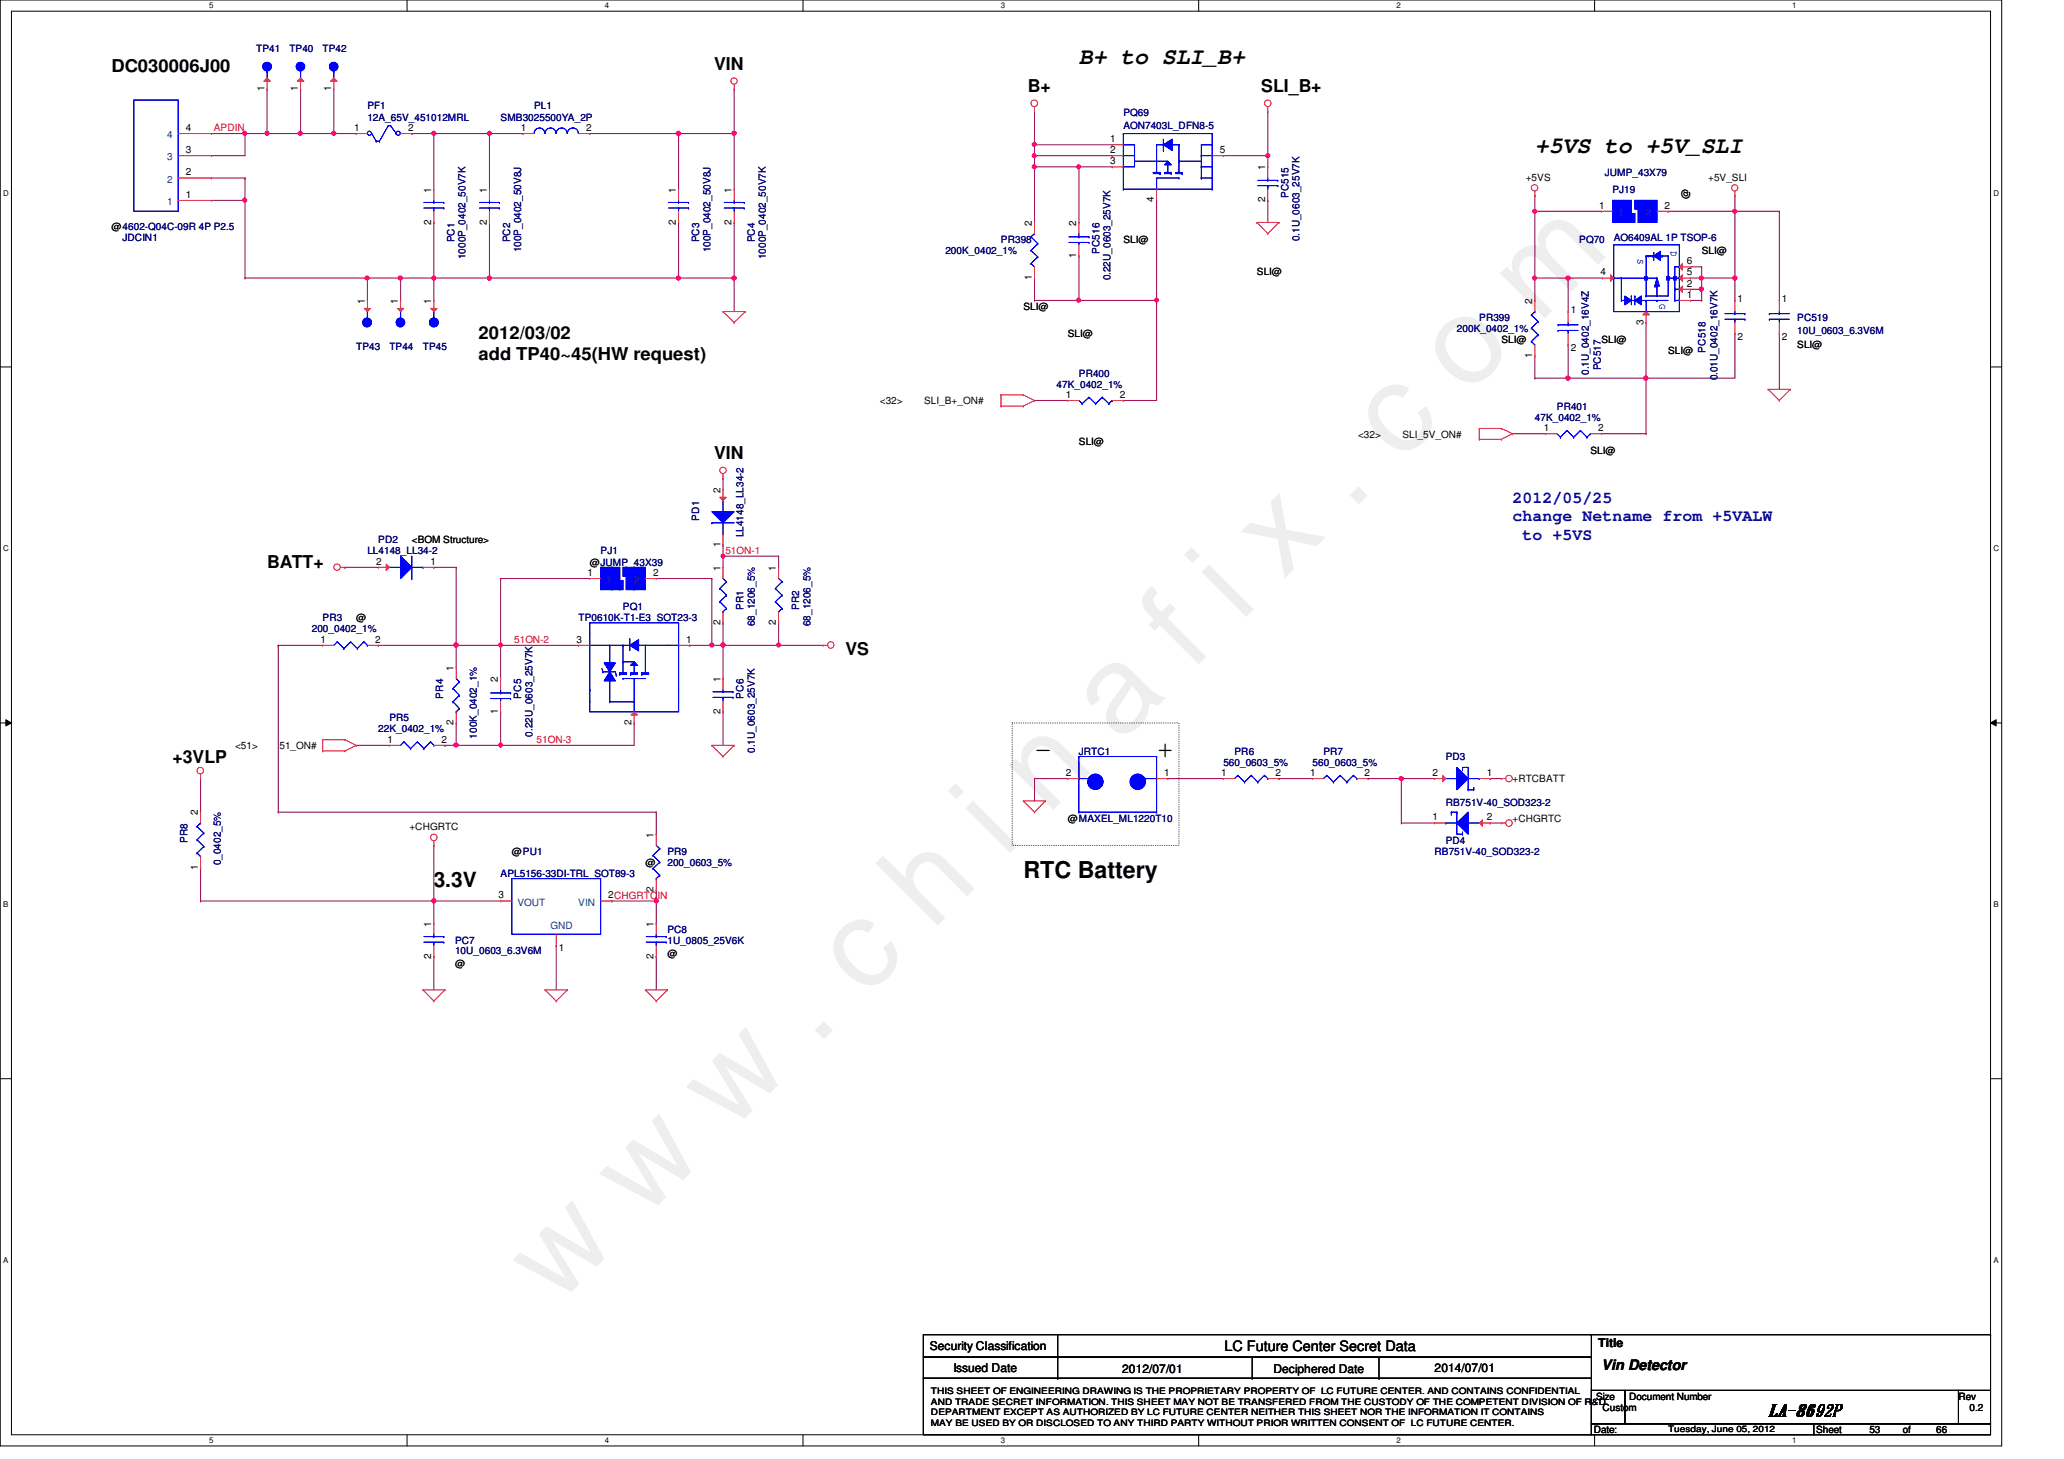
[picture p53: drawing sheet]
<svg xmlns="http://www.w3.org/2000/svg" width="297mm" height="210mm" viewBox="0 0 297 210" stroke-linecap="round" stroke-linejoin="round" font-family="sans-serif">
<defs><g id="words">
<text font-size="17.6" fill="#f0f" x="80.1" y="188" transform="rotate(-45 80.1 188)">w w w . c h i n a f i x . c o m</text>
<g font-size="4.3">
<text x="148.9" y="109.1">-</text>
<text x="166.5" y="109.1">+</text>
</g>
<g font-size="3.3">
<text x="155.3" y="9.2">B+ to SLI_B+</text>
<text x="220.9" y="22.1">+5VS to +5V_SLI</text>
<text x="147.3" y="126.4">RTC Battery</text>
</g>
<text font-size="3" x="62.4" y="127.6">3.3V</text>
<g font-size="2.5">
<text x="16" y="10.4">DC030006J00</text>
<text x="102.8" y="10.1">VIN</text>
<text x="147.9" y="13.3">B+</text>
<text x="181.5" y="13.3">SLI_B+</text>
<text x="68.9" y="48.8">2012/03/02</text>
<text x="68.9" y="51.8">add TP40~45(HW request)</text>
<text x="102.8" y="66.1">VIN</text>
<text x="38.4" y="81.7">BATT+</text>
<text x="121.7" y="94.2">VS</text>
<text x="24.8" y="109.8">+3VLP</text>
<text x="254.5" y="203.7">LA-8692P</text>
</g>
<g font-size="2.4" fill="#0000a0">
<text x="217.7" y="72.3">2012/05/25</text>
<text x="217.7" y="75">change Netname from +5VALW</text>
<text x="219.1" y="77.7">to +5VS</text>
</g>
<g font-size="2.1">
<text x="176.2" y="194.4">LC Future Center Secret Data</text>
<text x="230.5" y="197.1">Vin Detector</text>
</g>
<g font-size="1.7">
<text x="133.8" y="194.3">Security Classification</text>
<text x="137.2" y="197.3">Issued Date</text>
<text x="161.5" y="197.5">2012/07/01</text>
<text x="183.3" y="197.5">Deciphered Date</text>
<text x="206.5" y="197.3">2014/07/01</text>
<text x="230" y="193.8">Title</text>
</g>
<g font-size="1.4" fill="#000080">
<text x="36.9" y="7.5">TP41</text>
<text x="41.7" y="7.5">TP40</text>
<text x="46.4" y="7.5">TP42</text>
<text x="52.9" y="15.7">PF1</text>
<text x="52.9" y="17.4">12A_65V_451012MRL</text>
<text x="72" y="17.4">SMB3025500YA_2P</text>
<text x="76.9" y="15.7">PL1</text>
<text x="161.7" y="16.7">PQ69</text>
<text x="161.7" y="18.6">AON7403L_DFN8-5</text>
<text x="185.4" y="28.5" transform="rotate(-90 185.4 28.5)">PC515</text>
<text x="231" y="25.4">JUMP_43X79</text>
<text x="232.1" y="27.8">PJ19</text>
<text x="17.6" y="34.6">JDCIN1</text>
<text x="65.4" y="34.9" transform="rotate(-90 65.4 34.9)">PC1</text>
<text x="73.4" y="34.9" transform="rotate(-90 73.4 34.9)">PC2</text>
<text x="100.6" y="34.9" transform="rotate(-90 100.6 34.9)">PC3</text>
<text x="108.6" y="34.9" transform="rotate(-90 108.6 34.9)">PC4</text>
<text x="144.1" y="35">PR398</text>
<text x="187" y="34.7" transform="rotate(-90 187 34.7)">0.1U_0603_25V7K</text>
<text x="227.3" y="35">PQ70</text>
<text x="232.2" y="34.6">AO6409AL 1P TSOP-6</text>
<text x="67" y="37.3" transform="rotate(-90 67 37.3)">1000P_0402_50V7K</text>
<text x="75" y="36.3" transform="rotate(-90 75 36.3)">100P_0402_50V8J</text>
<text x="102.2" y="36.3" transform="rotate(-90 102.2 36.3)">100P_0402_50V8J</text>
<text x="110.2" y="37.3" transform="rotate(-90 110.2 37.3)">1000P_0402_50V7K</text>
<text x="136.1" y="36.6">200K_0402_1%</text>
<text x="158.2" y="36.5" transform="rotate(-90 158.2 36.5)">PC516</text>
<text x="159.8" y="40.3" transform="rotate(-90 159.8 40.3)">0.22U_0603_25V7K</text>
<text x="209.7" y="47.8">200K_0402_1%</text>
<text x="212.9" y="46.2">PR399</text>
<text x="258.7" y="46.2">PC519</text>
<text x="51.3" y="50.3">TP43</text>
<text x="56" y="50.3">TP44</text>
<text x="60.9" y="50.3">TP45</text>
<text x="228.6" y="53.9" transform="rotate(-90 228.6 53.9)">0.1U_0402_16V4Z</text>
<text x="230.4" y="53.3" transform="rotate(-90 230.4 53.3)">PC517</text>
<text x="245.4" y="50.7" transform="rotate(-90 245.4 50.7)">PC518</text>
<text x="258.7" y="48.1">10U_0603_6.3V6M</text>
<text x="152.1" y="55.8">47K_0402_1%</text>
<text x="155.3" y="54.2">PR400</text>
<text x="224.1" y="59">PR401</text>
<text x="247.2" y="54.7" transform="rotate(-90 247.2 54.7)">0.01U_0402_16V7K</text>
<text x="220.9" y="60.6">47K_0402_1%</text>
<text x="100.6" y="74.9" transform="rotate(-90 100.6 74.9)">PD1</text>
<text x="107" y="77.3" transform="rotate(-90 107 77.3)">LL4148_LL34-2</text>
<text x="52.9" y="79.8">LL4148_LL34-2</text>
<text x="54.4" y="78.2">PD2</text>
<text x="86.4" y="79.8">PJ1</text>
<text x="46.4" y="89.4">PR3</text>
<text x="83.3" y="89.4">TP0610K-T1-E3_SOT23-3</text>
<text x="89.7" y="87.8">PQ1</text>
<text x="107" y="87.7" transform="rotate(-90 107 87.7)">PR1</text>
<text x="115" y="87.7" transform="rotate(-90 115 87.7)">PR2</text>
<text x="44.9" y="91">200_0402_1%</text>
<text x="108.6" y="90.1" transform="rotate(-90 108.6 90.1)">68_1206_5%</text>
<text x="116.6" y="90.1" transform="rotate(-90 116.6 90.1)">68_1206_5%</text>
<text x="63.8" y="100.5" transform="rotate(-90 63.8 100.5)">PR4</text>
<text x="75" y="100.5" transform="rotate(-90 75 100.5)">PC5</text>
<text x="107" y="100.5" transform="rotate(-90 107 100.5)">PC6</text>
<text x="54.4" y="105.4">22K_0402_1%</text>
<text x="56" y="103.8">PR5</text>
<text x="68.6" y="106.3" transform="rotate(-90 68.6 106.3)">100K_0402_1%</text>
<text x="76.6" y="106" transform="rotate(-90 76.6 106)">0.22U_0603_25V7K</text>
<text x="108.6" y="108.3" transform="rotate(-90 108.6 108.3)">0.1U_0603_25V7K</text>
<text x="155.3" y="108.6">JRTC1</text>
<text x="176.1" y="110.2">560_0603_5%</text>
<text x="177.7" y="108.6">PR6</text>
<text x="188.9" y="110.2">560_0603_5%</text>
<text x="190.5" y="108.6">PR7</text>
<text x="208.1" y="109.4">PD3</text>
<text x="208.1" y="116">RB751V-40_SOD323-2</text>
<text x="27" y="121.3" transform="rotate(-90 27 121.3)">PR8</text>
<text x="31.8" y="124.5" transform="rotate(-90 31.8 124.5)">0_0402_5%</text>
<text x="96.1" y="123">PR9</text>
<text x="96.1" y="124.6">200_0603_5%</text>
<text x="206.5" y="123">RB751V-40_SOD323-2</text>
<text x="208.1" y="121.4">PD4</text>
<text x="72" y="126.2">APL5156-33DI-TRL_SOT89-3</text>
<text x="65.5" y="135.8">PC7</text>
<text x="65.5" y="137.2">10U_0603_6.3V6M</text>
<text x="96.1" y="134.2">PC8</text>
<text x="96.1" y="135.8">1U_0805_25V6K</text>
</g>
<g font-size="1.4">
<text x="38.1" y="13.1" transform="rotate(-90 38.1 13.1)">1</text>
<text x="42.9" y="13.1" transform="rotate(-90 42.9 13.1)">1</text>
<text x="47.7" y="13.1" transform="rotate(-90 47.7 13.1)">1</text>
<text x="26.8" y="22">3</text>
<text x="26.8" y="18.8">4</text>
<text x="51" y="18.8">1</text>
<text x="58.8" y="18.8">2</text>
<text x="75" y="18.8">1</text>
<text x="84.4" y="18.8">2</text>
<text x="159.8" y="23.6">3</text>
<text x="159.8" y="22">2</text>
<text x="159.8" y="20.4">1</text>
<text x="175.6" y="22">5</text>
<text x="26.8" y="28.4">1</text>
<text x="26.8" y="25.2">2</text>
<text x="62.1" y="27.7" transform="rotate(-90 62.1 27.7)">1</text>
<text x="70.1" y="27.7" transform="rotate(-90 70.1 27.7)">1</text>
<text x="97.3" y="27.7" transform="rotate(-90 97.3 27.7)">1</text>
<text x="105.3" y="27.7" transform="rotate(-90 105.3 27.7)">1</text>
<text x="166.1" y="29.1" transform="rotate(-90 166.1 29.1)">4</text>
<text x="182.1" y="29.1" transform="rotate(-90 182.1 29.1)">2</text>
<text x="182.1" y="24.5" transform="rotate(-90 182.1 24.5)">1</text>
<text x="219.6" y="26">+5VS</text>
<text x="243" y="28.7" transform="rotate(-90 243 28.7)">@</text>
<text x="245.8" y="26">+5V_SLI</text>
<text x="16" y="33.1">@4602-Q04C-09R 4P P2.5</text>
<text x="62.1" y="32.3" transform="rotate(-90 62.1 32.3)">2</text>
<text x="70.1" y="32.3" transform="rotate(-90 70.1 32.3)">2</text>
<text x="97.3" y="32.3" transform="rotate(-90 97.3 32.3)">2</text>
<text x="105.3" y="32.3" transform="rotate(-90 105.3 32.3)">2</text>
<text x="148.5" y="32.5" transform="rotate(-90 148.5 32.5)">2</text>
<text x="154.9" y="32.5" transform="rotate(-90 154.9 32.5)">2</text>
<text x="161.7" y="35">SLI@</text>
<text x="230.2" y="30">1</text>
<text x="239.6" y="30">2</text>
<text x="148.5" y="40.3" transform="rotate(-90 148.5 40.3)">1</text>
<text x="154.9" y="37.1" transform="rotate(-90 154.9 37.1)">1</text>
<text x="180.9" y="39.6">SLI@</text>
<text x="230.3" y="39.6">4</text>
<text x="242.8" y="38">6</text>
<text x="242.8" y="41.2">2</text>
<text x="242.8" y="39.6">5</text>
<text x="244.9" y="36.6">SLI@</text>
<text x="52.5" y="43.7" transform="rotate(-90 52.5 43.7)">1</text>
<text x="57.3" y="43.7" transform="rotate(-90 57.3 43.7)">1</text>
<text x="62.1" y="43.7" transform="rotate(-90 62.1 43.7)">1</text>
<text x="147.3" y="44.6">SLI@</text>
<text x="220.5" y="43.7" transform="rotate(-90 220.5 43.7)">2</text>
<text x="226.1" y="45">1</text>
<text x="236.5" y="46.7" transform="rotate(-90 236.5 46.7)">3</text>
<text x="242.8" y="42.8">1</text>
<text x="250.1" y="43.4">1</text>
<text x="256.5" y="43.4">1</text>
<text x="153.7" y="48.4">SLI@</text>
<text x="216.1" y="49.4">SLI@</text>
<text x="220.5" y="51.5" transform="rotate(-90 220.5 51.5)">1</text>
<text x="226.1" y="50.5">2</text>
<text x="230.5" y="49.4">SLI@</text>
<text x="240.1" y="51">SLI@</text>
<text x="250.1" y="48.9">2</text>
<text x="256.5" y="48.9">2</text>
<text x="258.7" y="50">SLI@</text>
<text x="126.6" y="58.2">&lt;32&gt;</text>
<text x="133" y="58.2">SLI_B+_ON#</text>
<text x="153.4" y="57.2">1</text>
<text x="161.2" y="57.2">2</text>
<text x="155.3" y="64.1">SLI@</text>
<text x="195.4" y="63">&lt;32&gt;</text>
<text x="201.8" y="63">SLI_5V_ON#</text>
<text x="222.2" y="62">1</text>
<text x="228.9" y="65.4">SLI@</text>
<text x="230" y="62">2</text>
<text x="103.7" y="70.9" transform="rotate(-90 103.7 70.9)">2</text>
<text x="54.1" y="81.2">2</text>
<text x="59.3" y="78.2">&lt;BOM Structure&gt;</text>
<text x="62" y="81.2">1</text>
<text x="84.5" y="82.8">1</text>
<text x="84.9" y="81.4">@JUMP_43X39</text>
<text x="94" y="82.8">2</text>
<text x="103.7" y="82.1" transform="rotate(-90 103.7 82.1)">1</text>
<text x="103.7" y="78.7" transform="rotate(-90 103.7 78.7)">1</text>
<text x="111.7" y="82.1" transform="rotate(-90 111.7 82.1)">1</text>
<text x="51.3" y="89.4">@</text>
<text x="103.7" y="89.9" transform="rotate(-90 103.7 89.9)">2</text>
<text x="111.7" y="89.9" transform="rotate(-90 111.7 89.9)">2</text>
<text x="46.1" y="92.5">1</text>
<text x="54" y="92.5">2</text>
<text x="83" y="92.5">3</text>
<text x="98.8" y="92.5">1</text>
<text x="65.3" y="96.5" transform="rotate(-90 65.3 96.5)">1</text>
<text x="71.7" y="98.1" transform="rotate(-90 71.7 98.1)">2</text>
<text x="103.7" y="98.1" transform="rotate(-90 103.7 98.1)">1</text>
<text x="33.8" y="107.8">&lt;51&gt;</text>
<text x="40.2" y="107.8">51_ON#</text>
<text x="55.7" y="106.8">1</text>
<text x="63.5" y="106.8">2</text>
<text x="65.3" y="104.3" transform="rotate(-90 65.3 104.3)">2</text>
<text x="71.7" y="102.7" transform="rotate(-90 71.7 102.7)">1</text>
<text x="90.9" y="104.3" transform="rotate(-90 90.9 104.3)">2</text>
<text x="103.7" y="102.7" transform="rotate(-90 103.7 102.7)">2</text>
<text x="153.4" y="111.6">2</text>
<text x="167.6" y="111.6">1</text>
<text x="175.8" y="111.6">1</text>
<text x="183.6" y="111.6">2</text>
<text x="188.5" y="111.6">1</text>
<text x="196.4" y="111.6">2</text>
<text x="206.2" y="111.6">2</text>
<text x="214" y="111.6">1</text>
<text x="217.7" y="112.4">+RTCBATT</text>
<text x="28.5" y="117.3" transform="rotate(-90 28.5 117.3)">2</text>
<text x="58.9" y="119.5">+CHGRTC</text>
<text x="153.7" y="118.2">@MAXEL_ML1220T10</text>
<text x="206.2" y="118">1</text>
<text x="214" y="118">2</text>
<text x="217.7" y="118.3">+CHGRTC</text>
<text x="28.5" y="125.1" transform="rotate(-90 28.5 125.1)">1</text>
<text x="73.7" y="123">@PU1</text>
<text x="92.9" y="124.6">@</text>
<text x="94.1" y="120.5" transform="rotate(-90 94.1 120.5)">1</text>
<text x="71.8" y="129.2">3</text>
<text x="87.5" y="129.2">2CHGRTCIN</text>
<text x="94.1" y="128.3" transform="rotate(-90 94.1 128.3)">2</text>
<text x="62.1" y="137.9" transform="rotate(-90 62.1 137.9)">2</text>
<text x="62.1" y="133.3" transform="rotate(-90 62.1 133.3)">1</text>
<text x="80.4" y="136.9">1</text>
<text x="94.1" y="137.9" transform="rotate(-90 94.1 137.9)">2</text>
<text x="94.1" y="133.3" transform="rotate(-90 94.1 133.3)">1</text>
<text x="96.1" y="137.7">@</text>
<text x="65.5" y="139.1">@</text>
<text x="229.7" y="201.4">Size</text>
<text x="230.6" y="203">Custom</text>
<text x="234.5" y="201.4">Document Number</text>
<text x="281.9" y="201.4">Rev</text>
<text x="283.5" y="203">0.2</text>
<text x="229.4" y="206.2">Date:</text>
<text x="261.4" y="206.2">Sheet</text>
<text x="269" y="206.2">53</text>
<text x="273.9" y="206.2">of</text>
<text x="278.6" y="206.2">66</text>
</g>
<g font-size="1.4" fill="#004080">
<text x="24" y="23.1">3</text>
<text x="24" y="19.9">4</text>
<text x="24" y="29.5">1</text>
<text x="24" y="26.3">2</text>
<text x="232.9" y="31.1">1</text>
<text x="236.9" y="31.1">2</text>
<text x="87.2" y="83.9">1</text>
<text x="91.3" y="83.9">2</text>
<text x="74.5" y="130.3">VOUT</text>
<text x="83.2" y="130.3">VIN</text>
<text x="79.2" y="133.6">GND</text>
</g>
<g font-size="1.4" fill="#f00">
<text x="30.8" y="18.9">APDIN</text>
<text x="104.4" y="79.7">51ON-1</text>
<text x="74" y="92.5">51ON-2</text>
<text x="77.2" y="106.9">51ON-3</text>
</g>
<g font-size="1.4" fill="#00f">
<text x="235.7" y="37.3" transform="rotate(90 235.7 37.3)">S</text>
<text x="240.4" y="36.2" transform="rotate(90 240.4 36.2)">D</text>
<text x="238.8" y="43.7" transform="rotate(90 238.8 43.7)">G</text>
</g>
<g font-size="1.3">
<text x="134" y="200.6">THIS SHEET OF ENGINEERING DRAWING IS THE PROPRIETARY PROPERTY OF LC FUTURE CENTER. AND CONTAINS CONFIDENTIAL</text>
<text x="134" y="202.1">AND TRADE SECRET INFORMATION. THIS SHEET MAY NOT BE TRANSFERED FROM THE CUSTODY OF THE COMPETENT DIVISION OF R&amp;D</text>
<text x="134" y="203.6">DEPARTMENT EXCEPT AS AUTHORIZED BY LC FUTURE CENTER NEITHER THIS SHEET NOR THE INFORMATION IT CONTAINS</text>
<text x="134" y="205.1">MAY BE USED BY OR DISCLOSED TO ANY THIRD PARTY WITHOUT PRIOR WRITTEN CONSENT OF LC FUTURE CENTER.</text>
<text x="240.1" y="206">Tuesday, June 05, 2012</text>
</g>
<g font-size="1.1">
<text x="30.1" y="1.1">5</text>
<text x="87" y="1.1">4</text>
<text x="144" y="1.1">3</text>
<text x="201" y="1.1">2</text>
<text x="257.9" y="1.1">1</text>
<text x=".5" y="28.2">D</text>
<text x="286.9" y="28.2">D</text>
<text x=".5" y="79.3">C</text>
<text x="286.9" y="79.3">C</text>
<text x=".5" y="130.6">B</text>
<text x="286.9" y="130.6">B</text>
<text x=".5" y="181.7">A</text>
<text x="286.9" y="181.7">A</text>
<text x="30.1" y="207.6">5</text>
<text x="87" y="207.6">4</text>
<text x="144" y="207.6">3</text>
<text x="201" y="207.6">2</text>
<text x="257.9" y="207.6">1</text>
</g>
</g></defs>
<path d="M0 0h288.1v208h-288.1zM1.6 1.6h284.9v204.8h-284.9z" fill="none" stroke="#000" stroke-width=".14"/>
<g fill="#fff">
<path d="M30.1 .2h.6v1.2h-.6z"/>
<path d="M30.1 206.6h.6v1.2h-.6z"/>
</g>
<path d="M58.6 0v1.6M58.6 206.4v1.6" fill="none" stroke="#000" stroke-width=".14"/>
<g fill="#fff">
<path d="M87 .2h.6v1.2h-.6z"/>
<path d="M87 206.6h.6v1.2h-.6z"/>
</g>
<path d="M115.6 0v1.6M115.6 206.4v1.6" fill="none" stroke="#000" stroke-width=".14"/>
<g fill="#fff">
<path d="M144 .2h.6v1.2h-.6z"/>
<path d="M144 206.6h.6v1.2h-.6z"/>
</g>
<path d="M172.5 0v1.6M172.5 206.4v1.6" fill="none" stroke="#000" stroke-width=".14"/>
<g fill="#fff">
<path d="M201 .2h.5v1.2h-.5z"/>
<path d="M201 206.6h.5v1.2h-.5z"/>
</g>
<path d="M229.5 0v1.6M229.5 206.4v1.6" fill="none" stroke="#000" stroke-width=".14"/>
<g fill="#fff">
<path d="M257.9 .2h.6v1.2h-.6z"/>
<path d="M257.9 206.6h.6v1.2h-.6z"/>
<path d="M.5 27.2h.7v1.2h-.7z"/>
<path d="M286.9 27.2h.8v1.2h-.8z"/>
<path d="M.5 78.4h.7v1.1h-.7z"/>
<path d="M286.9 78.4h.8v1.1h-.8z"/>
</g>
<path d="M0 52.8h1.6M286.5 52.8h1.6" fill="none" stroke="#000" stroke-width=".14"/>
<g fill="#fff">
<path d="M.5 129.6h.7v1.2h-.7z"/>
<path d="M286.9 129.6h.7v1.2h-.7z"/>
</g>
<path d="M0 104h1.6M.8 103.5l.8 .5-.8 .4zM286.5 104l.8-.5v.9zM286.5 104h1.6" fill="none" stroke="#000" stroke-width=".14"/>
<path d="M.8 103.5l.8 .5-.8 .4zM286.5 104l.8-.5v.9z" fill="#000"/>
<g fill="#fff">
<path d="M.5 180.8h.7v1.1h-.7z"/>
<path d="M286.9 180.8h.7v1.1h-.7z"/>
</g>
<path d="M0 155.2h1.6M286.5 155.2h1.6" fill="none" stroke="#000" stroke-width=".14"/>
<path d="M59.3 19.2h.1M59.3 19.2h3.1M84.9 19.2h.1M84.9 19.2h12.8M105.7 19.2h.1M105.7 19.2v8M35.3 28.8h.1M35.3 28.8v11.2M57.7 40h.1M57.7 40h4.7" fill="none" stroke="#800040" stroke-width=".14"/>
<circle cx="35.2" cy="28.8" r=".3" fill="#f0f"/>
<circle cx="35.2" cy="28.8" r=".3" fill="none" stroke="#f0f" stroke-width=".14"/>
<path d="M62.4 40h.1M62.4 40h8" fill="none" stroke="#800040" stroke-width=".14"/>
<circle cx="62.4" cy="40" r=".3" fill="#f0f"/>
<circle cx="62.4" cy="40" r=".3" fill="none" stroke="#f0f" stroke-width=".14"/>
<path d="M62.4 19.2h.1M62.4 19.2v8M70.4 19.2h.1M70.4 19.2v8" fill="none" stroke="#800040" stroke-width=".14"/>
<circle cx="62.4" cy="19.2" r=".3" fill="#f0f"/>
<circle cx="62.4" cy="19.2" r=".3" fill="none" stroke="#f0f" stroke-width=".14"/>
<path d="M70.4 19.2h.1M70.4 19.2h4.9" fill="none" stroke="#800040" stroke-width=".14"/>
<circle cx="70.4" cy="19.2" r=".3" fill="#f0f"/>
<circle cx="70.4" cy="19.2" r=".3" fill="none" stroke="#f0f" stroke-width=".14"/>
<path d="M97.7 19.2h.1M97.7 19.2v8M97.7 19.2h8M62.4 32h.1M62.4 32v8" fill="none" stroke="#800040" stroke-width=".14"/>
<circle cx="97.6" cy="19.2" r=".31" fill="#f0f"/>
<circle cx="97.6" cy="19.2" r=".31" fill="none" stroke="#f0f" stroke-width=".14"/>
<path d="M48 19.2h.1M48 19.2h3.3M105.7 12.8h.1M105.7 12.8v6.4M30.4 25.6h4.9M30.4 28.8h4.9M35.3 25.6h.1M35.3 28.8h.1M35.3 25.6v3.2" fill="none" stroke="#800040" stroke-width=".14"/>
<circle cx="105.6" cy="19.2" r=".31" fill="#f0f"/>
<circle cx="105.6" cy="19.2" r=".31" fill="none" stroke="#f0f" stroke-width=".14"/>
<path d="M30.4 19.2h.1M30.4 19.2h4.9M35.3 19.2h.1M35.3 19.2v3.2h-4.9M30.4 22.4h.1" fill="none" stroke="#800040" stroke-width=".14"/>
<circle cx="35.2" cy="19.2" r=".3" fill="#f0f"/>
<circle cx="35.2" cy="19.2" r=".3" fill="none" stroke="#f0f" stroke-width=".14"/>
<path d="M49.7 81.6h.1M49.7 81.6h4.7M65.7 92.8h.1M65.7 92.8v3.2M64 107.2h.1M65.7 104h.1M65.7 104v3.2h-1.7" fill="none" stroke="#800040" stroke-width=".14"/>
<circle cx="65.6" cy="92.8" r=".31" fill="#f0f"/>
<circle cx="65.6" cy="92.8" r=".31" fill="none" stroke="#f0f" stroke-width=".14"/>
<path d="M65.7 92.8h.1M65.7 92.8h6.3M51.3 107.2h.1M51.3 107.2h4.7M65.7 107.2h.1M65.7 107.2h6.3" fill="none" stroke="#800040" stroke-width=".14"/>
<circle cx="65.6" cy="107.2" r=".31" fill="#f0f"/>
<circle cx="65.6" cy="107.2" r=".31" fill="none" stroke="#f0f" stroke-width=".14"/>
<path d="M65.7 81.6h.1M65.7 81.6v11.2" fill="none" stroke="#800040" stroke-width=".14"/>
<circle cx="65.6" cy="92.8" r=".31" fill="#f0f"/>
<circle cx="65.6" cy="92.8" r=".31" fill="none" stroke="#f0f" stroke-width=".14"/>
<path d="M62.4 81.6h.1M62.4 81.6h3.3M62.4 121.6h.1M62.4 137.6h.1M62.4 129.6h.1M62.4 121.6v11.2M62.4 137.6v4.8" fill="none" stroke="#800040" stroke-width=".14"/>
<circle cx="62.4" cy="129.6" r=".31" fill="#f0f"/>
<circle cx="62.4" cy="129.6" r=".31" fill="none" stroke="#f0f" stroke-width=".14"/>
<g fill="none" stroke="#800040" stroke-width=".14">
<path d="M35.3 40h.1M35.3 40h17.6M52.9 40h.1M52.9 40v3.2M57.7 40h.1M57.7 40v3.2M40 92.8h.1M40 92.8h6.4M40 92.8v24M54.4 92.8h.1M54.4 92.8h11.3M28.9 112h.1"/>
<path d="M28.9 112v4.8M40 116.8h.1M40 116.8h54.4M28.9 129.6h.1M28.9 124.8h.1M28.9 129.6h43.1M28.9 124.8v4.8M62.4 129.6h.1"/>
</g>
<circle cx="57.6" cy="40" r=".31" fill="#f0f"/>
<circle cx="57.6" cy="40" r=".31" fill="none" stroke="#f0f" stroke-width=".14"/>
<path d="M52.9 40h.1M52.9 40h4.8" fill="none" stroke="#800040" stroke-width=".14"/>
<circle cx="52.8" cy="40" r=".3" fill="#f0f"/>
<circle cx="52.8" cy="40" r=".3" fill="none" stroke="#f0f" stroke-width=".14"/>
<path d="M35.3 19.2h.1M35.3 19.2h3.1M38.4 19.2h.1M38.4 12.8v6.4M43.3 19.2h.1M43.3 12.8v6.4M62.4 19.2h.1M62.4 19.2h8M62.4 40h.1M62.4 40v3.2" fill="none" stroke="#800040" stroke-width=".14"/>
<circle cx="43.2" cy="19.2" r=".3" fill="#f0f"/>
<circle cx="43.2" cy="19.2" r=".3" fill="none" stroke="#f0f" stroke-width=".14"/>
<path d="M38.4 19.2h.1M38.4 19.2h4.9" fill="none" stroke="#800040" stroke-width=".14"/>
<circle cx="38.4" cy="19.2" r=".3" fill="#f0f"/>
<circle cx="38.4" cy="19.2" r=".3" fill="none" stroke="#f0f" stroke-width=".14"/>
<path d="M48 19.2h.1M48 12.8v6.4" fill="none" stroke="#800040" stroke-width=".14"/>
<circle cx="48" cy="19.2" r=".3" fill="#f0f"/>
<circle cx="48" cy="19.2" r=".3" fill="none" stroke="#f0f" stroke-width=".14"/>
<path d="M43.3 19.2h.1M43.3 19.2h4.7M148.9 16h.1M148.9 16v4.8M148.9 20.8h.1M148.9 20.8h11.2" fill="none" stroke="#800040" stroke-width=".14"/>
<circle cx="148.8" cy="20.8" r=".3" fill="#f0f"/>
<circle cx="148.8" cy="20.8" r=".3" fill="none" stroke="#f0f" stroke-width=".14"/>
<path d="M148.9 22.4h.1M148.9 22.4h11.2" fill="none" stroke="#800040" stroke-width=".14"/>
<circle cx="148.8" cy="22.4" r=".3" fill="#f0f"/>
<circle cx="148.8" cy="22.4" r=".3" fill="none" stroke="#f0f" stroke-width=".14"/>
<path d="M148.9 20.8h.1M148.9 20.8v1.6M155.3 24h.1M155.3 24h4.8" fill="none" stroke="#800040" stroke-width=".14"/>
<circle cx="155.2" cy="24" r=".3" fill="#f0f"/>
<circle cx="155.2" cy="24" r=".3" fill="none" stroke="#f0f" stroke-width=".14"/>
<path d="M182.5 16h.1M182.5 16v6.4h-6.4M148.9 22.4h.1M148.9 22.4v1.6M176.1 22.4h.1" fill="none" stroke="#800040" stroke-width=".14"/>
<circle cx="182.5" cy="22.4" r=".3" fill="#f0f"/>
<circle cx="182.5" cy="22.4" r=".3" fill="none" stroke="#f0f" stroke-width=".14"/>
<path d="M148.9 24h.1M148.9 24v8M148.9 24h6.4M155.3 24h.1M155.3 24v8" fill="none" stroke="#800040" stroke-width=".14"/>
<circle cx="148.8" cy="24" r=".3" fill="#f0f"/>
<circle cx="148.8" cy="24" r=".3" fill="none" stroke="#f0f" stroke-width=".14"/>
<path d="M182.5 22.4h.1M182.5 22.4v1.6M249.7 30.4h.1M249.7 30.4h6.4" fill="none" stroke="#800040" stroke-width=".14"/>
<circle cx="249.7" cy="30.4" r=".31" fill="#f0f"/>
<circle cx="249.7" cy="30.4" r=".31" fill="none" stroke="#f0f" stroke-width=".14"/>
<path d="M240.1 30.4h.1M240.1 30.4h9.6M256.1 30.4h.1M256.1 30.4v12.8M249.7 48h.1M249.7 40h.1M249.7 48v6.4h-12.8M249.7 40v3.2M256.1 48h.1M256.1 48v8" fill="none" stroke="#800040" stroke-width=".14"/>
<circle cx="249.7" cy="40" r=".31" fill="#f0f"/>
<circle cx="249.7" cy="40" r=".31" fill="none" stroke="#f0f" stroke-width=".14"/>
<path d="M244.9 38.4h.1M244.9 38.4v1.6M249.7 28.2h.1M249.7 30.4h.1M249.7 28.2v11.8h-4.8M244.9 40h.1" fill="none" stroke="#800040" stroke-width=".14"/>
<circle cx="244.9" cy="40" r=".3" fill="#f0f"/>
<circle cx="244.9" cy="40" r=".3" fill="none" stroke="#f0f" stroke-width=".14"/>
<path d="M243.3 38.4h.1M243.3 38.4h1.6M243.3 40h.1M243.3 40h1.6v1.6M244.9 41.6h.1" fill="none" stroke="#800040" stroke-width=".14"/>
<circle cx="244.8" cy="41.6" r=".31" fill="#f0f"/>
<circle cx="244.8" cy="41.6" r=".31" fill="none" stroke="#f0f" stroke-width=".14"/>
<path d="M243.3 43.2h.1M243.3 41.6h.1M243.3 43.2h1.6M243.3 41.6h1.6v1.6M244.9 43.2h.1" fill="none" stroke="#800040" stroke-width=".14"/>
<g fill="none" stroke="#f00" stroke-width=".14">
<path d="M105.7 12.8h.1M105.7 12.1v.7M148.9 16h.1M148.9 15.4v.6M182.5 16h.1M182.5 15.4v.6M249.7 28.2h.1M249.7 27.5v.7M254.5 56h.1M254.5 56h3.2M254.5 56l1.6 1.6M256.1 57.6h.1"/>
<path d="M257.7 56h.1M257.7 56l-1.6 1.6M49 81.6h.7M49.7 81.6h.1M28.9 112h.1M28.9 111.4v.6M46.4 108h.1M46.4 106.4h.1M46.4 106.4h3.3M46.4 108h3.3M46.4 106.4v1.6M49.7 106.4h.1"/>
<path d="M49.7 108h.1M49.7 106.4l1.6 .8M51.3 107.2h.1M51.3 107.2l-1.6 .8M62.4 121.6h.1M62.4 121v.6M60.9 142.4h.1M60.9 142.4h3.1M60.9 142.4l1.5 1.6M62.4 144h.1M64 142.4h.1M64 142.4l-1.6 1.6"/>
<circle cx="105.6" cy="11.7" r=".45"/>
<circle cx="148.8" cy="14.9" r=".47"/>
<circle cx="182.4" cy="14.9" r=".47"/>
<circle cx="249.6" cy="27" r=".45"/>
<circle cx="48.5" cy="81.6" r=".46"/>
<circle cx="28.8" cy="110.9" r=".47"/>
<circle cx="62.4" cy="120.5" r=".47"/>
</g>
<g fill="none" stroke="#000" stroke-width=".14">
<path d="M132.9 192h96.1v3.2h-96.1zM132.9 195.2h96.1v3.1h-96.1zM132.9 198.3h96.1v8.1h-96.1zM152.2 195.2h.1M152.2 198.3h.1M152.2 192v6.3M180.2 198.3h.1M180.2 195.2v3.1M198.5 198.3h.1M198.5 195.2v3.1M228.9 192h57.6M286.5 192h.1"/>
<path d="M286.5 192v8M229 200h4.8v4.9h-4.8zM229 204.9h32v1.5h-32zM233.8 200h48.1v4.9h-48.1zM261 204.9h25.5v1.5h-25.5zM281.9 200h4.6v4.9h-4.6z"/>
</g>
<circle cx="38.4" cy="9.6" r=".63" fill="#00f"/>
<g fill="none" stroke="#00f" stroke-width=".14">
<path d="M38.4 10.2h.1M38.4 10.2v1"/>
<circle cx="38.4" cy="9.6" r=".63"/>
</g>
<circle cx="38.4" cy="9.6" r=".63" fill="#00f"/>
<g fill="none" stroke="#00f" stroke-width=".14">
<path d="M38.4 10.2h.1M38.4 10.2v1"/>
<circle cx="38.4" cy="9.6" r=".63"/>
</g>
<path d="M38 11.7l.4-.5 .5 .5z" fill="#f00"/>
<path d="M38 11.7l.4-.5 .5 .5zM38.4 12.8h.1M38.4 11.2v1.6" fill="none" stroke="#f00" stroke-width=".14"/>
<g fill="none" stroke="#00f" stroke-width=".14">
<path d="M236.9 36.8h1.1M237.8 36.8h.1M238 36.8h.1M238 36.3h.1M238 36.3v1.2M239 36.8h.1M239 36.8h1.1M239.1 36.8h.1M239.3 36.8h.1M239.9 39.8h.1M239.9 39.8h.3M239.9 39.8v.4"/>
<path d="M240.1 36.8h.1M240.1 36.8v5.8h-3.2M240.2 39.8h.1M240.2 39.8v.4M240.9 39.8h.1M240.9 39.8h.3M240.9 39.8v.4M241 38.4h.1M241 38.4v4.8M241 38.4h.7M241.2 39.8h.1M241.2 39.8v.4"/>
<path d="M241.7 38.4h.1M236.2 43.2h3.9M236.9 40h1.6M238.2 41.1h.1M238.5 41.1h.1M238.5 41h.1M238.5 40h.1M238.5 43.2h.1M238.5 40v2.6M238.5 40l-.3 1.1M238.5 40l.3 1.1h-.6M239.9 40.2h.1"/>
<path d="M239.9 40.2h.3M240.1 40h1.6M240.2 40.2h.1M240.9 40.2h.1M240.9 40.2h.3M241 41.6h.1M241 43.2h.1M241 43.2h.7M241 41.6h.7M241.2 40.2h.1M241.7 40h.1"/>
</g>
<path d="M238 36.8l1-.6v1.3z" fill="#00f"/>
<g fill="none" stroke="#00f" stroke-width=".14">
<path d="M232.2 35.2h9.5v9.6h-9.5zM236.9 36.8h1.1M237.8 36.8h.1M238 36.8l1-.6v1.3zM238 36.8h.1M238 36.3h.1M238 36.3v1.2M239 36.8h.1M239 36.8h1.1M239.1 36.8h.1M239.3 36.8h.1M239.9 39.8h.1"/>
<path d="M239.9 39.8h.3M239.9 39.8v.4M240.1 36.8h.1M240.1 36.8v5.8h-3.2M240.2 39.8h.1M240.2 39.8v.4M240.9 39.8h.1M240.9 39.8h.3M240.9 39.8v.4M241 38.4h.1M241 38.4v4.8M241 38.4h.7"/>
<path d="M241.2 39.8h.1M241.2 39.8v.4M241.7 38.4h.1M236.2 43.2h3.9M236.9 40h1.6M238.2 41.1h.1M238.5 41.1h.1M238.5 41h.1M238.5 40h.1M238.5 43.2h.1M238.5 40v2.6M238.5 40l-.3 1.1"/>
<path d="M238.5 40l.3 1.1h-.6M239.9 40.2h.1M239.9 40.2h.3M240.1 40h1.6M240.2 40.2h.1M240.9 40.2h.1M240.9 40.2h.3M241 41.6h.1M241 43.2h.1M241 43.2h.7M241 41.6h.7M241.2 40.2h.1"/>
<path d="M241.7 40h.1"/>
</g>
<path d="M238 36.8l1-.6v1.3z" fill="#00f"/>
<path d="M232.2 35.2h9.5v9.6h-9.5zM238 36.8l1-.6v1.3z" fill="none" stroke="#00f" stroke-width=".14"/>
<path d="M236.4 45.3l.5-.5 .5 .5z" fill="#f00"/>
<path d="M236.4 45.3l.5-.5 .5 .5z" fill="none" stroke="#f00" stroke-width=".14"/>
<path d="M241.7 38.4l.4-.5v1z" fill="#f00"/>
<path d="M241.7 38.4l.4-.5v1zM241.7 38.4h1.6M243.3 38.4h.1" fill="none" stroke="#f00" stroke-width=".14"/>
<path d="M241.7 41.6l.4-.5v1z" fill="#f00"/>
<path d="M241.7 41.6l.4-.5v1zM241.7 41.6h1.6M243.3 41.6h.1" fill="none" stroke="#f00" stroke-width=".14"/>
<path d="M241.7 40l.4-.5v1z" fill="#f00"/>
<g fill="none" stroke="#f00" stroke-width=".14">
<path d="M241.7 40l.4-.5v1zM241.7 40h1.6M241.7 43.2h1.6M243.3 40h.1M243.3 43.2h.1M249.7 43.2h.1M249.7 48h.1M249.7 43.2v1.6M249.7 46.4v1.6M56 107.2h.1M56 107.2h1.7M62.4 107.2h1.6"/>
<path d="M64 107.2h.1"/>
</g>
<g fill="none" stroke="#00f" stroke-width=".14">
<path d="M248.2 45.9h2.9M248.2 45.1h2.9M249.7 45.1h.1M249.7 45.9h.1M249.7 44.8v.3M249.7 45.9v.5M251.1 45.9h.1M251.1 45.1h.1M58.1 106.7h.1M58.1 106.7l-.4 .5M58.1 106.7l1 1M59.1 107.7h.1"/>
<path d="M60.1 106.7h.1M60.1 106.7l-1 1M60.1 106.7l.9 1M61 107.7h.1M62 106.7h.1M62 106.7l-1 1M62 106.7l.4 .5M62.4 107.2h.1"/>
</g>
<circle cx="57.6" cy="46.4" r=".63" fill="#00f"/>
<g fill="none" stroke="#00f" stroke-width=".14">
<path d="M57.7 45.8h.1M57.7 44.8v1"/>
<circle cx="57.6" cy="46.4" r=".63"/>
</g>
<circle cx="57.6" cy="46.4" r=".63" fill="#00f"/>
<g fill="none" stroke="#00f" stroke-width=".14">
<path d="M57.7 45.8h.1M57.7 44.8v1"/>
<circle cx="57.6" cy="46.4" r=".63"/>
</g>
<path d="M57.2 44.4h.9l-.4 .4z" fill="#f00"/>
<path d="M57.2 44.4h.9l-.4 .4zM57.7 43.2h.1M57.7 43.2v1.6" fill="none" stroke="#f00" stroke-width=".14"/>
<circle cx="48" cy="9.6" r=".62" fill="#00f"/>
<g fill="none" stroke="#00f" stroke-width=".14">
<path d="M48 10.2h.1M48 10.2v1"/>
<circle cx="48" cy="9.6" r=".62"/>
</g>
<circle cx="48" cy="9.6" r=".62" fill="#00f"/>
<g fill="none" stroke="#00f" stroke-width=".14">
<path d="M48 10.2h.1M48 10.2v1"/>
<circle cx="48" cy="9.6" r=".62"/>
</g>
<path d="M48 11.2l.5 .5h-.9z" fill="#f00"/>
<path d="M48 11.2l.5 .5h-.9zM48 12.8h.1M48 11.2v1.6" fill="none" stroke="#f00" stroke-width=".14"/>
<circle cx="52.8" cy="46.4" r=".64" fill="#00f"/>
<g fill="none" stroke="#00f" stroke-width=".14">
<path d="M52.9 45.8h.1M52.9 44.8v1"/>
<circle cx="52.8" cy="46.4" r=".64"/>
</g>
<circle cx="52.8" cy="46.4" r=".64" fill="#00f"/>
<g fill="none" stroke="#00f" stroke-width=".14">
<path d="M52.9 45.8h.1M52.9 44.8v1"/>
<circle cx="52.8" cy="46.4" r=".64"/>
</g>
<path d="M52.4 44.4h.9l-.4 .4z" fill="#f00"/>
<g fill="none" stroke="#f00" stroke-width=".14">
<path d="M25.7 19.2h4.7M30.4 19.2h.1M51.3 19.2h.1M51.3 19.2h1.6M57.7 19.2h1.6M59.3 19.2h.1M25.7 28.8h4.7M25.7 22.4h4.7M25.7 25.6h4.7M30.4 28.8h.1M30.4 22.4h.1M30.4 25.6h.1"/>
<path d="M52.4 44.4h.9l-.4 .4zM52.9 43.2h.1M52.9 43.2v1.6"/>
</g>
<g fill="none" stroke="#00f" stroke-width=".14">
<path d="M19.3 14.4h6.4v16h-6.4zM53.5 19.2l.6 1.1M55.9 18.1h.1M55.9 18.1l-1.3 2.2M55.9 18.1h.3M56.2 18.1h.1M56.2 18.1l.8 1.1M57 19.2h.1M54.1 20.3h.1M54.1 20.3h.5M54.6 20.3h.1"/>
<circle cx="53.2" cy="19.2" r=".3"/>
<circle cx="57.3" cy="19.2" r=".3"/>
</g>
<path d="M236.9 28.8h1.6v3.2h-1.6z" fill-rule="evenodd" fill="#00f"/>
<path d="M236.9 28.8h1.6v3.2h-1.6z" fill="none" stroke="#00f" stroke-width=".14"/>
<path d="M236.9 28.8h1.6v3.2h-1.6z" fill-rule="evenodd" fill="#00f"/>
<path d="M61 29.9h2.9M61 29.1h2.9M62.4 29.1h.1M62.4 29.9h.1M62.4 28.8v.3M62.4 29.9v.5M63.9 29.9h.1M63.9 29.1h.1M236.9 28.8h1.6v3.2h-1.6z" fill="none" stroke="#00f" stroke-width=".14"/>
<path d="M62.4 27.2h.1M62.4 32h.1M62.4 27.2v1.6M62.4 30.4v1.6M238.5 30.4h1.6M240.1 30.4h.1" fill="none" stroke="#f00" stroke-width=".14"/>
<circle cx="62.4" cy="46.4" r=".64" fill="#00f"/>
<g fill="none" stroke="#00f" stroke-width=".14">
<path d="M62.4 45.8h.1M62.4 44.8v1"/>
<circle cx="62.4" cy="46.4" r=".64"/>
</g>
<circle cx="62.4" cy="46.4" r=".64" fill="#00f"/>
<g fill="none" stroke="#00f" stroke-width=".14">
<path d="M62.4 45.8h.1M62.4 44.8v1"/>
<circle cx="62.4" cy="46.4" r=".64"/>
</g>
<path d="M62 44.4h.9l-.5 .4z" fill="#f00"/>
<path d="M62 44.4h.9l-.5 .4zM62.4 43.2h.1M62.4 43.2v1.6" fill="none" stroke="#f00" stroke-width=".14"/>
<path d="M167.4 20.8l1.3-.8v1.6z" fill="#00f"/>
<path d="M167.4 20.8l1.3-.8v1.6z" fill="none" stroke="#00f" stroke-width=".14"/>
<path d="M168.1 23.2l.5 .5h-1z" fill="#00f"/>
<g fill="none" stroke="#00f" stroke-width=".14">
<path d="M161.7 19.2h.1M161.7 19.2v8M161.7 19.2h12.8M174.5 19.2h.1M174.5 19.2v8M161.7 22.4h.1M161.7 20.8h.1M161.7 24h.1M161.7 20.8h1.6M161.7 22.4h1.6M163.3 22.7h.1M163.3 22.6h.1"/>
<path d="M163.3 22.4h.1M163.3 20.8h.1M163.3 20.8v3.2h-1.6M163.3 23.2h4.8M166.5 23.2h.1M167.4 21.6h.1M167.4 20.8h.1M167.4 20v1.6M167.4 20.8h-.9v4M168.1 23.2l.5 .5h-1zM168.1 23.2h.1M168.1 23.7v1.1"/>
<path d="M168.7 20.8h1M169.7 20.8h.1M169.7 23.2h.1M169.7 23.2h3.2M169.7 20.8v4M172.9 24h.1M172.9 22.4h.1M172.9 22.4h1.6M172.9 24h1.6M174.5 20.8h.1M174.5 20.8h-1.6v4.8"/>
</g>
<path d="M167.4 20.8l1.3-.8v1.6z" fill="#00f"/>
<path d="M167.4 20.8l1.3-.8v1.6z" fill="none" stroke="#00f" stroke-width=".14"/>
<path d="M168.1 23.2l.5 .5h-1z" fill="#00f"/>
<g fill="none" stroke="#00f" stroke-width=".14">
<path d="M161.7 19.2h.1M161.7 19.2v8M161.7 19.2h12.8M174.5 19.2h.1M174.5 19.2v8M161.7 22.4h.1M161.7 20.8h.1M161.7 24h.1M161.7 20.8h1.6M161.7 22.4h1.6M163.3 22.7h.1M163.3 22.6h.1"/>
<path d="M163.3 22.4h.1M163.3 20.8h.1M163.3 20.8v3.2h-1.6M163.3 23.2h4.8M166.5 23.2h.1M167.4 21.6h.1M167.4 20.8h.1M167.4 20v1.6M167.4 20.8h-.9v4M168.1 23.2l.5 .5h-1zM168.1 23.2h.1M168.1 23.7v1.1"/>
<path d="M168.7 20.8h1M169.7 20.8h.1M169.7 23.2h.1M169.7 23.2h3.2M169.7 20.8v4M172.9 24h.1M172.9 22.4h.1M172.9 22.4h1.6M172.9 24h1.6M174.5 20.8h.1M174.5 20.8h-1.6v4.8M28.4 118.9h.1"/>
<path d="M28.4 118.9l.9 .9M28.9 118.4h.1M28.9 118.4l-.5 .5M29.3 119.8h.1M29.3 119.8l-.9 1M28.4 122.7h.1M28.4 120.8h.1M28.4 122.7l.5 .5M28.4 120.8l.9 1M29.3 121.8h.1M29.3 121.8l-.9 .9"/>
</g>
<path d="M160.1 24h.1M160.1 22.4h.1M160.1 20.8h.1M160.1 24h1.6M160.1 22.4h1.6M160.1 20.8h1.6M174.5 22.4h1.6M176.1 22.4h.1M28.9 116.8h.1M28.9 116.8v1.6M28.9 124.8h.1M28.9 123.2v1.6" fill="none" stroke="#f00" stroke-width=".14"/>
<path d="M57.7 80l1.6 1.6-1.6 1.6z" fill="#00f"/>
<path d="M56 81.6h1.7M57.7 80l1.6 1.6-1.6 1.6zM57.7 81.6h.1M59.3 83.2h.1M59.3 80v3.2M59.3 81.6h1.6M60.9 81.6h.1" fill="none" stroke="#00f" stroke-width=".14"/>
<path d="M57.7 80l1.6 1.6-1.6 1.6z" fill="#00f"/>
<path d="M56 81.6h1.7M57.7 80l1.6 1.6-1.6 1.6zM57.7 81.6h.1M59.3 83.2h.1M59.3 80v3.2M59.3 81.6h1.6M60.9 81.6h.1" fill="none" stroke="#00f" stroke-width=".14"/>
<path d="M60.9 81.6h1.5M62.4 81.6h.1" fill="none" stroke="#f00" stroke-width=".14"/>
<path d="M55.6 81.2l.4 .4-.4 .5z" fill="#f00"/>
<g fill="none" stroke="#f00" stroke-width=".14">
<path d="M75.3 19.2h.1M75.3 19.2h1.6M83.3 19.2h1.6M84.9 19.2h.1M182.5 24h.1M182.5 24v1.6M256.1 43.2h.1M256.1 48h.1M256.1 43.2v1.6M256.1 46.4v1.6M46.4 92.8h.1M46.4 92.8h1.6"/>
<path d="M52.9 92.8h1.5M54.4 81.6h.1M54.4 92.8h.1M54.4 81.6h1.6M55.6 81.2l.4 .4-.4 .5zM65.7 96h.1M65.7 96v1.6M65.7 104h.1M65.7 102.4v1.6"/>
</g>
<g fill="none" stroke="#00f" stroke-width=".14">
<path d="M76.9 19.2a.76 .76 0 0 1 .7-.8 .76 .76 0 0 1 .8 .8M78.4 19.2a.78 .78 0 0 1 .8-.8 .78 .78 0 0 1 .8 .8M80 19.2a.78 .78 0 0 1 .8-.8 .78 .78 0 0 1 .8 .8M81.7 19.2a.78 .78 0 0 1 .7-.8 .78 .78 0 0 1 .8 .8M254.6 45.9h.1M254.6 45.1h.1M254.6 45.9h2.9M254.6 45.1h2.9M256.1 45.1h.1M256.1 45.9h.1M256.1 44.8v.3M256.1 45.9v.5"/>
<path d="M48.6 92.3h.1M48.6 92.3l-.6 .5M48.6 92.3l.9 1M49.5 93.3h.1M50.5 92.3h.1M50.5 92.3l-1 1M50.5 92.3l.9 1M51.4 93.3h.1M52.4 92.3h.1M52.4 92.3l-1 1M52.4 92.3l.5 .5M52.9 92.8h.1"/>
<path d="M65.2 99.1h.1M65.2 99.1l.9 .9M65.7 97.6l.4 .5M66.1 98.1h.1M66.1 98.1l-.9 1M65.2 101h.1M65.2 101l.9 .9M65.7 102.4h.1M66.1 100h.1M66.1 101.9h.1M66.1 100l-.9 1M66.1 101.9l-.4 .5"/>
</g>
<circle cx="43.2" cy="9.6" r=".62" fill="#00f"/>
<g fill="none" stroke="#00f" stroke-width=".14">
<path d="M43.3 10.2h.1M43.3 10.2v1"/>
<circle cx="43.2" cy="9.6" r=".62"/>
</g>
<circle cx="43.2" cy="9.6" r=".62" fill="#00f"/>
<g fill="none" stroke="#00f" stroke-width=".14">
<path d="M43.3 10.2h.1M43.3 10.2v1"/>
<circle cx="43.2" cy="9.6" r=".62"/>
</g>
<path d="M42.8 11.7l.5-.5 .4 .5z" fill="#f00"/>
<path d="M42.8 11.7l.5-.5 .4 .5zM43.3 12.8h.1M43.3 11.2v1.6M62.4 132.8h.1M62.4 137.6h.1M62.4 132.8v1.6M62.4 136v1.6" fill="none" stroke="#f00" stroke-width=".14"/>
<path d="M61 135.6h2.9M61 134.7h2.9M62.4 134.7h.1M62.4 135.6h.1M62.4 134.4v.3M62.4 135.6v.4M63.9 135.6h.1M63.9 134.7h.1" fill="none" stroke="#00f" stroke-width=".14"/>
<circle cx="35.2" cy="28.8" r=".3" fill="#f0f"/>
<circle cx="35.2" cy="28.8" r=".3" fill="none" stroke="#f0f" stroke-width=".14"/>
<circle cx="62.4" cy="40" r=".3" fill="#f0f"/>
<circle cx="62.4" cy="40" r=".3" fill="none" stroke="#f0f" stroke-width=".14"/>
<circle cx="62.4" cy="19.2" r=".3" fill="#f0f"/>
<circle cx="62.4" cy="19.2" r=".3" fill="none" stroke="#f0f" stroke-width=".14"/>
<circle cx="70.4" cy="19.2" r=".3" fill="#f0f"/>
<circle cx="70.4" cy="19.2" r=".3" fill="none" stroke="#f0f" stroke-width=".14"/>
<circle cx="97.6" cy="19.2" r=".31" fill="#f0f"/>
<circle cx="97.6" cy="19.2" r=".31" fill="none" stroke="#f0f" stroke-width=".14"/>
<circle cx="105.6" cy="19.2" r=".31" fill="#f0f"/>
<circle cx="105.6" cy="19.2" r=".31" fill="none" stroke="#f0f" stroke-width=".14"/>
<circle cx="35.2" cy="19.2" r=".3" fill="#f0f"/>
<circle cx="35.2" cy="19.2" r=".3" fill="none" stroke="#f0f" stroke-width=".14"/>
<circle cx="65.6" cy="92.8" r=".31" fill="#f0f"/>
<circle cx="65.6" cy="92.8" r=".31" fill="none" stroke="#f0f" stroke-width=".14"/>
<circle cx="65.6" cy="107.2" r=".31" fill="#f0f"/>
<circle cx="65.6" cy="107.2" r=".31" fill="none" stroke="#f0f" stroke-width=".14"/>
<circle cx="65.6" cy="92.8" r=".31" fill="#f0f"/>
<circle cx="65.6" cy="92.8" r=".31" fill="none" stroke="#f0f" stroke-width=".14"/>
<circle cx="62.4" cy="129.6" r=".31" fill="#f0f"/>
<circle cx="62.4" cy="129.6" r=".31" fill="none" stroke="#f0f" stroke-width=".14"/>
<circle cx="57.6" cy="40" r=".31" fill="#f0f"/>
<circle cx="57.6" cy="40" r=".31" fill="none" stroke="#f0f" stroke-width=".14"/>
<circle cx="52.8" cy="40" r=".3" fill="#f0f"/>
<circle cx="52.8" cy="40" r=".3" fill="none" stroke="#f0f" stroke-width=".14"/>
<circle cx="43.2" cy="19.2" r=".3" fill="#f0f"/>
<circle cx="43.2" cy="19.2" r=".3" fill="none" stroke="#f0f" stroke-width=".14"/>
<circle cx="38.4" cy="19.2" r=".3" fill="#f0f"/>
<circle cx="38.4" cy="19.2" r=".3" fill="none" stroke="#f0f" stroke-width=".14"/>
<circle cx="48" cy="19.2" r=".3" fill="#f0f"/>
<circle cx="48" cy="19.2" r=".3" fill="none" stroke="#f0f" stroke-width=".14"/>
<circle cx="148.8" cy="20.8" r=".3" fill="#f0f"/>
<circle cx="148.8" cy="20.8" r=".3" fill="none" stroke="#f0f" stroke-width=".14"/>
<circle cx="148.8" cy="22.4" r=".3" fill="#f0f"/>
<circle cx="148.8" cy="22.4" r=".3" fill="none" stroke="#f0f" stroke-width=".14"/>
<circle cx="155.2" cy="24" r=".3" fill="#f0f"/>
<circle cx="155.2" cy="24" r=".3" fill="none" stroke="#f0f" stroke-width=".14"/>
<circle cx="182.5" cy="22.4" r=".3" fill="#f0f"/>
<circle cx="182.5" cy="22.4" r=".3" fill="none" stroke="#f0f" stroke-width=".14"/>
<circle cx="148.8" cy="24" r=".3" fill="#f0f"/>
<circle cx="148.8" cy="24" r=".3" fill="none" stroke="#f0f" stroke-width=".14"/>
<circle cx="249.7" cy="30.4" r=".31" fill="#f0f"/>
<circle cx="249.7" cy="30.4" r=".31" fill="none" stroke="#f0f" stroke-width=".14"/>
<circle cx="249.7" cy="40" r=".31" fill="#f0f"/>
<circle cx="249.7" cy="40" r=".31" fill="none" stroke="#f0f" stroke-width=".14"/>
<circle cx="244.9" cy="40" r=".3" fill="#f0f"/>
<circle cx="244.9" cy="40" r=".3" fill="none" stroke="#f0f" stroke-width=".14"/>
<circle cx="244.8" cy="41.6" r=".31" fill="#f0f"/>
<circle cx="244.8" cy="41.6" r=".31" fill="none" stroke="#f0f" stroke-width=".14"/>
<use href="#words"/>
</svg>
